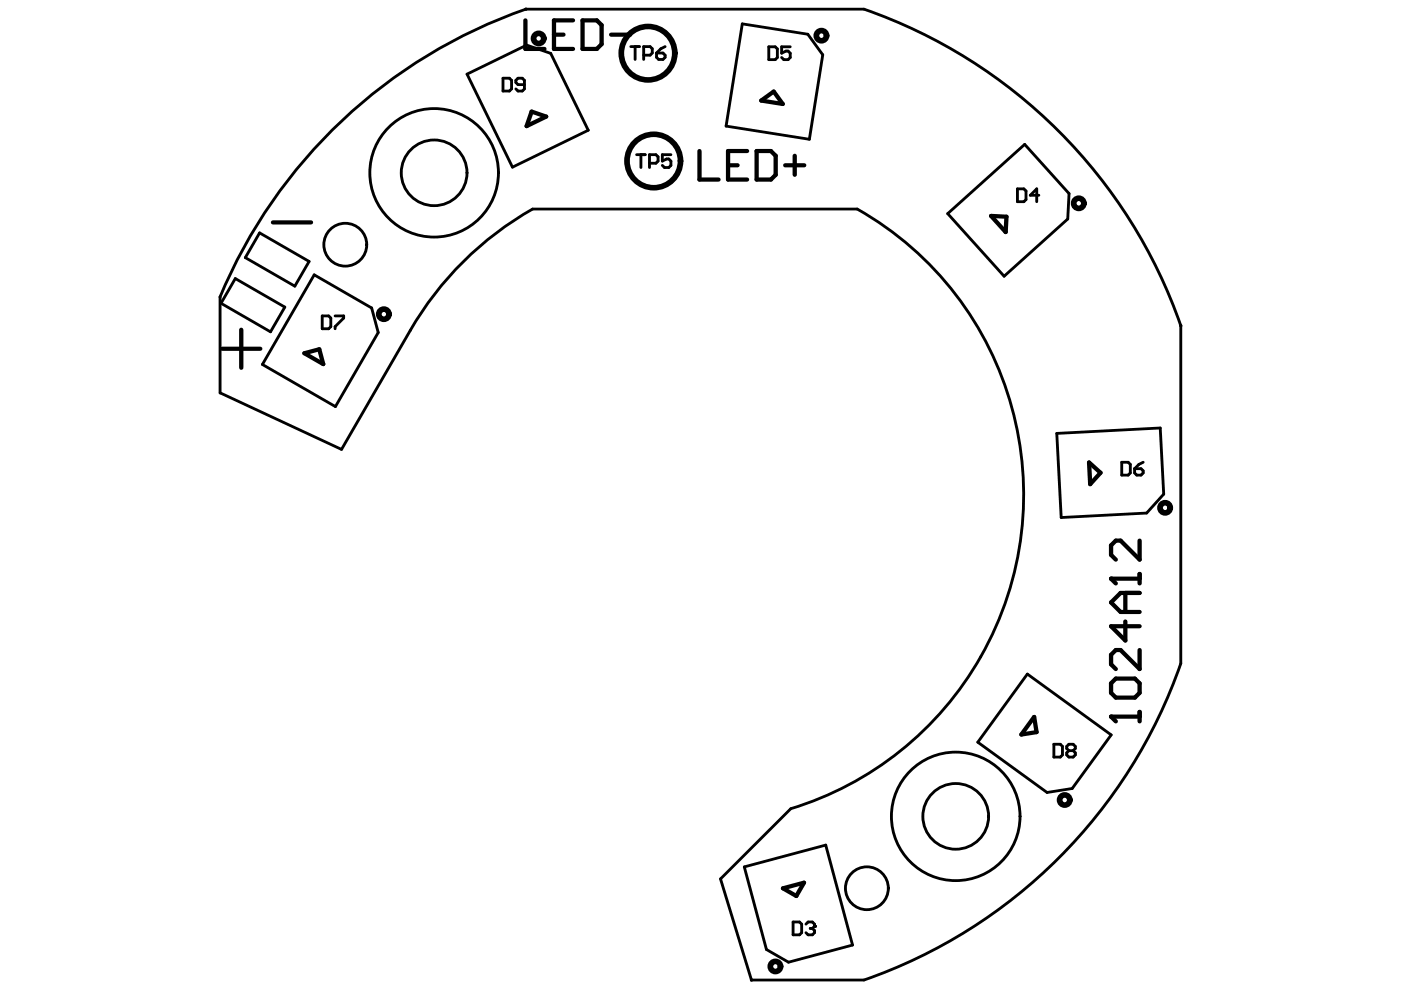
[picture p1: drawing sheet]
<svg xmlns="http://www.w3.org/2000/svg" width="297mm" height="210mm" viewBox="0 0 297 210" stroke-linecap="round" stroke-linejoin="round" font-family="sans-serif">
<g fill="none" stroke="#000" stroke-width=".21">
<circle cx="92.1" cy="36.6" r="7"/>
<circle cx="73.2" cy="51.9" r="4.6"/>
<circle cx="202.7" cy="173.1" r="7"/>
<circle cx="183.8" cy="188.3" r="4.6"/>
</g>
<g fill="none" stroke="#000" stroke-width=".6">
<path d="M99 15.7l12.7-6.1 5.1 1.7 7.9 16.3-16 7.8zM106.6 16.6h1.4l.5 .4v1.9l-.5 .4h-1.4zM111.2 17.9h-1.4l-.4-.4v-.5l.4-.4h.9l.5 .4v1.9l-.5 .4h-.9l-.4-.4M133.7 9.9h1.9M134.7 9.9v2.7M136.5 11.7h1.3l.5-.5v-.9l-.5-.4h-1.3v2.7M139.2 11.2h1.4l.4 .5v.5l-.4 .4h-.9l-.5-.4zM141 9.9l-.9 .4-.9 .9M157.4 5.1l13.9 2.2 3.1 4.3-2.8 17.9-17.7-2.8zM163 9.9h1.4l.4 .5v1.8l-.4 .4h-1.4zM167.5 9.9h-1.8v1.4l.9-.5h.5l.4 .5v.9l-.4 .4h-.9l-.5-.4M135 32.8h1.8"/>
<path d="M135.9 32.8v2.7M137.7 34.6h1.4l.4-.4v-1l-.4-.4h-1.4v2.7M142.2 32.8h-1.8v1.4l.9-.5h.5l.4 .5v.9l-.4 .4h-.9l-.5-.4M49.9 59.1l10.5 6-3 5.3-10.5-6.1zM55 49.4l10.5 6-3 5.3-10.5-6.1zM66.6 58.3l12.2 7 1.4 5.2-9.1 15.7-15.5-8.9zM200.9 45.3l16.4-14.7 9.4 10.4-.3 5.4-13.5 12.2zM215.7 40h1.4l.4 .5v1.8l-.4 .5h-1.4zM220.3 41.4h-1.9l1.4-1.4v2.8M46.6 63a109 109 0 0 1 64.9-61.1h71.7a109 109 0 0 1 67.1 67.1M46.7 62.9v20.4M68.3 67h1.4l.4 .4v1.9l-.4 .4h-1.4z"/>
<path d="M71 67h1.9v.4l-1.9 1.9v.4M250.3 69v71.7a109 109 0 0 1-67.1 67.1h-23.9M46.7 83.3l25.7 12 14.6-25.2a69.7 69.7 0 0 1 25.9-25.8h68.9a69.6 69.6 0 0 1 34.8 68.2 69.6 69.6 0 0 1-48.9 59l-14.9 14.8M224.1 91.9l21.9-1.2 .7 14.1-3.6 4-18.1 .9zM237.8 98h1.4l.5 .5v1.8l-.5 .4h-1.4zM240.6 99.4h1.3l.5 .4v.5l-.5 .4h-.9l-.4-.4zM242.4 98l-.9 .5-.9 .9M217.8 142.9l17.8 12.9-8.3 11.4-5.3 .8-14.7-10.6zM223.4 157.8h1.4l.5 .5v1.8l-.5 .4h-1.4zM226.6 159.2l-.4 .4v.5l.4 .4h.9l.5-.4v-.5l-.5-.4M226.6 159.2l-.4-.5v-.4l.4-.5h.9l.5 .5v.4l-.5 .5M226.6 159.2h.9"/>
<path d="M152.8 186.3l6.5 21.5M157.8 183.8l17.3-4.6 5.7 21.2-13.6 3.6-4.7-2.7zM168.2 195.5h1.3l.5 .4v1.9l-.5 .4h-1.3zM170.9 195.9l.4-.4h.9l.5 .4v.5l-.5 .4M171.8 196.8h.4M172.2 196.8l.5 .5v.5l-.5 .4h-.9l-.4-.4"/>
<circle cx="111.5" cy="1.9" r=".02"/>
<circle cx="92" cy="36.6" r="7"/>
<circle cx="92" cy="36.6" r="13.6"/>
<circle cx="73.2" cy="51.9" r="4.5"/>
<circle cx="250.3" cy="69" r=".02"/>
<circle cx="202.6" cy="173.1" r="7"/>
<circle cx="202.6" cy="173.1" r="13.6"/>
<circle cx="183.8" cy="188.3" r="4.5"/>
<circle cx="159.3" cy="207.8" r=".02"/>
</g>
<g fill="none" stroke="#000" stroke-width=".9">
<path d="M111.4 4.3v6.1h4M117.5 7.3h2M121.5 4.3h-4v6.1h4M123.5 4.3h3l1.1 1v4.1l-1.1 1h-3zM129.6 7.3h4M112.7 23.7l3.1 1-4.1 2zM148.3 32v6.1h4M154.4 35h2M158.4 32h-4v6.1h4M160.4 32h3l1.1 1v4.1l-1.1 1h-3zM161.4 21.3l2.6-1.9 2 2.6zM166.5 35h4"/>
<path d="M168.5 33v4.1M57.9 47.2h8M210.1 45.8l3.3 .1-.2 3.3zM47.1 73.9h8.1M51.2 69.9v8.1M64.5 74.9l3.2-.8 .8 3.1zM230.9 98.1l2.4 2.1-2.2 2.5zM241.6 114.6v4.1l-4-4.1h-1l-1 1v2l1 1.1M238.6 131.8v4l-3-3h6M238.6 125.7v4.1M241.6 121.7v2M241.6 137.8v4.1l-4-4.1h-1l-1 1v2l1 1.1"/>
<path d="M241.6 125.7h-4l-2 2 2 2.1h4M241.6 122.7h-6l1 1M219.3 152l.5 3.2-3.3 .5zM235.6 144.9l1-1h4l1 1v2l-1 1h-4l-1-1zM241.6 150.9v2.1M241.6 151.9h-6l1 1.1M166 188.3l4.5-1.2-1.7 2.9z"/>
</g>
<g fill="#000">
<circle cx="235.6" cy="122.7" r=".45"/>
<circle cx="235.6" cy="151.9" r=".45"/>
<circle cx="172.7" cy="196.4" r=".3"/>
</g>
<g fill="none" stroke="#000" stroke-width="1.2">
<circle cx="114.2" cy="8.2" r="1.08"/>
<circle cx="137.4" cy="11.3" r="5.7"/>
<circle cx="174.2" cy="7.6" r="1.08"/>
<circle cx="138.6" cy="34.1" r="5.7"/>
<circle cx="228.7" cy="43.1" r="1.08"/>
<circle cx="81.4" cy="66.6" r="1.08"/>
<circle cx="247" cy="107.7" r="1.08"/>
<circle cx="225.7" cy="169.6" r="1.08"/>
<circle cx="164.4" cy="204.9" r="1.08"/>
</g>
</svg>
